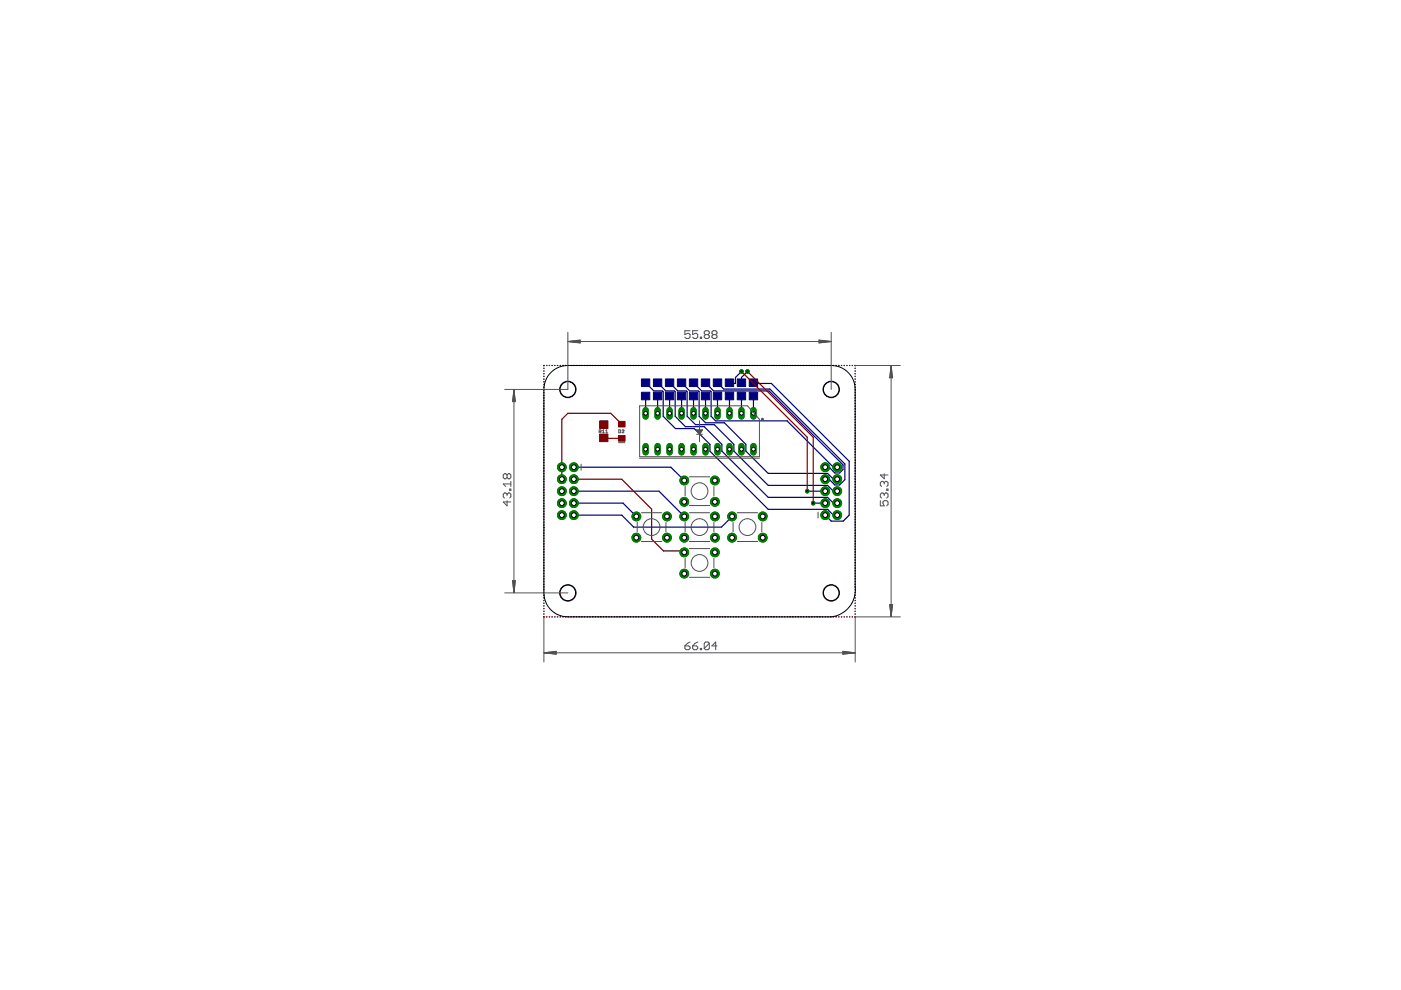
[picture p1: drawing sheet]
<svg xmlns="http://www.w3.org/2000/svg" width="297mm" height="210mm" viewBox="0 0 297 210" stroke-linecap="round" stroke-linejoin="round" font-family="sans-serif">
<g fill="#000080" stroke="#000080" stroke-width=".21">
<path d="M158.9 80.3h1.7v1.7h-1.7z"/>
<path d="M158.9 83.2h1.7v1.6h-1.7z"/>
<path d="M136 80.3h1.8v1.7h-1.8z"/>
<path d="M136 83.2h1.8v1.6h-1.8z"/>
<path d="M156.3 80.3h1.8v1.7h-1.8z"/>
<path d="M156.3 83.2h1.8v1.6h-1.8z"/>
<path d="M153.8 80.3h1.8v1.7h-1.8z"/>
<path d="M153.8 83.2h1.8v1.6h-1.8z"/>
<path d="M151.2 80.3h1.8v1.7h-1.8z"/>
<path d="M151.2 83.2h1.8v1.6h-1.8z"/>
<path d="M148.7 80.3h1.8v1.7h-1.8z"/>
<path d="M148.7 83.2h1.8v1.6h-1.8z"/>
<path d="M146.2 80.3h1.7v1.7h-1.7z"/>
<path d="M146.2 83.2h1.7v1.6h-1.7z"/>
<path d="M143.6 80.3h1.8v1.7h-1.8z"/>
<path d="M143.6 83.2h1.8v1.6h-1.8z"/>
<path d="M141.1 80.3h1.8v1.7h-1.8z"/>
<path d="M141.1 83.2h1.8v1.6h-1.8z"/>
<path d="M138.5 80.3h1.8v1.7h-1.8z"/>
<path d="M138.5 83.2h1.8v1.6h-1.8z"/>
</g>
<g fill="none" stroke="#000080" stroke-width=".25">
<path d="M115.3 78.1h.1M115.3 78.6v.1M115.3 79.2v.1M115.3 79.8h.1M115.4 77.5l-.1 .1M115.9 77.5h.1M116.5 77.5h.1M117 77.5h.1M117.6 77.5h.1M118.2 77.5h.1M118.8 77.5h.1M119.3 77.5h.1"/>
<path d="M119.9 77.5h.1M120.5 77.5h.1M121.1 77.5h.1M121.6 77.5h.1M122.2 77.5h.1M122.8 77.5h.1M123.3 77.5h.1M123.9 77.5h.1M124.5 77.5h.1M125.1 77.5h.1M125.6 77.5h.1M126.2 77.5h.1"/>
<path d="M126.8 77.5h.1M127.4 77.5h.1M127.9 77.5h.1M128.5 77.5h.1M129.1 77.5h.1M129.6 77.5h.1M130.2 77.5h.1M130.8 77.5h.1M131.4 77.5h.1M132 77.5h.1M132.5 77.5h.1M133.1 77.5h.1"/>
<path d="M133.7 77.5h.1M134.2 77.5h.1M134.8 77.5h.1M135.4 77.5h.1M136 77.5h.1M136.5 77.5h.1M137.1 77.5h.1M137.7 77.5h.1M138.3 77.5h.1M138.8 77.5h.1M139.4 77.5h.1M140 77.5h.1"/>
<path d="M140.5 77.5h.1M141.1 77.5h.1M141.7 77.5h.1M142.3 77.5h.1M142.8 77.5h.1M143.4 77.5h.1M144 77.5h.1M144.5 77.5h.1M145.1 77.5h.1M145.7 77.5h.1M146.3 77.5h.1M146.9 77.5h.1"/>
<path d="M147.4 77.5h.1M148 77.5h.1M148.6 77.5h.1M149.1 77.5h.1M149.7 77.5h.1M150.3 77.5h.1M150.9 77.5h.1M151.4 77.5h.1M152 77.5h.1M152.6 77.5h.1M153.2 77.5h.1M153.7 77.5h.1"/>
<path d="M154.3 77.5h.1M154.9 77.5h.1M155.4 77.5h.1M156 77.5h.1M156.6 77.5h.1M157.2 77.5h.1M157.2 78.8l-1.3 1.2v1.3h-1.2v-.1M157.7 77.5h.1M158.3 77.5h.1M158.5 78.8l-1.3 1.2v1.3M158.9 77.5h.1M159.5 77.5h.1"/>
<path d="M160 77.5h.1M160.6 77.5h.1M161.2 77.5h.1M161.8 77.5h.1M162.3 77.5h.1M162.9 77.5h.1M163.5 77.5h.1M164 77.5h.1M164.6 77.5h.1M165.2 77.5h.1M165.8 77.5h.1M166.3 77.5h.1"/>
<path d="M166.9 77.5h.1M167.5 77.5h.1M168.1 77.5h.1M168.6 77.5h.1M169.2 77.5h.1M169.8 77.5h.1M170.3 77.5h.1M170.9 77.5h.1M171.5 77.5h.1M172.1 77.5h.1M172.7 77.5h.1M173.2 77.5h.1"/>
<path d="M173.8 77.5h.1M174.4 77.5h.1M174.9 77.5h.1M175.5 77.5h.1M176.1 77.5h.1M176.7 77.5h.1M177.2 77.5h.1M177.8 77.5h.1M178.4 77.5h.1M179 77.5h.1M179.5 77.5h.1M180.1 77.5h.1"/>
<path d="M180.7 77.5h.1M181.3 77.5v.1M181.3 78.1h.1M181.3 78.6v.1M181.3 79.2v.1M181.3 79.8h.1M115.3 80.3v.1M115.3 80.9v.1M115.3 81.5v.1M115.3 82.1h.1M115.3 82.6v.1M115.3 83.2v.1"/>
<path d="M115.3 83.8h.1M115.3 84.3v.1M115.3 84.9v.1M115.3 85.5v.1M115.3 86.1h.1M115.3 86.6v.1M115.3 87.2v.1M115.3 87.8v.1M115.3 88.4h.1M115.3 88.9v.1M115.3 89.5v.1M115.3 90.1h.1"/>
<path d="M115.3 90.7h.1M115.3 91.2v.1M115.3 91.8v.1M115.3 92.4h.1M115.3 92.9v.1M115.3 93.5v.1M115.3 94.1h.1M115.3 94.7h.1M115.3 95.2v.1M115.3 95.8v.1M115.3 96.4h.1M115.3 96.9v.1"/>
<path d="M115.3 97.5v.1M115.3 98.1h.1M115.3 98.7h.1M115.3 99.2v.1M115.3 99.8v.1M121.7 99.1h20.5l2.9 2.8M136.9 84v3.6M136.9 81.2l1.7 1.7h1.8l.2 .1v5.3l2.6 2.6h4l3.3 3.3v1.5l12.4 12.3h12.6l1.2 1.2h.8M139.4 84v3.6M139.4 81.2l1.8 1.7h1.8l.2 .1v5.3l2.1 2.2h4l3.8 3.7v1.5l9.8 9.8h12.6l1.2 1.2h.8M142 84v3.6M142 81.2l1.7 1.7h1.8l.2 .1v5.3l1.8 1.7h3.9l4.2 4.2v1.5l7.3 7.2h12.6l1.2 1.2h.8"/>
<path d="M144.5 84v3.6M144.5 81.2l1.7 1.7h1.9l.1 .1v5.3l1.4 1.3h4l4.5 4.6v1.5l4.8 4.7h12.6l1.2 1.2h.8M147 84v3.6M147 81.2l1.8 1.7h1.8l.2 .1v5.3l.9 .9h15.2l9.8 9.9h.8M149.6 84v3.6M149.6 81.2l1.7 1.7h11.7l15.7 15.7v1l-.7 .7h-1l-1.2-1.2h-.8M152.1 84v3.6M152.1 81.2l1.3 1.3h9.8l15.9 15.9v3.3l-1.1 1.1h-1l-1.2-1.2h-.8M154.7 84v3.6M157.2 84v3.6M159.7 81.2v.1h3.9l16.4 16.5v11.4l-1.2 1.3h-2.6l-1.2-1.3M159.7 84v3.6"/>
<path d="M181.3 80.3v.1M181.3 80.9v.1M181.3 81.5v.1M181.3 82.1h.1M181.3 82.6v.1M181.3 83.2v.1M181.3 83.8h.1M181.3 84.3v.1M181.3 84.9v.1M181.3 85.5v.1M181.3 86.1h.1M181.3 86.6v.1"/>
<path d="M181.3 87.2v.1M181.3 87.8v.1M181.3 88.4h.1M181.3 88.9v.1M181.3 89.5v.1M181.3 90.1h.1M181.3 90.7h.1M181.3 91.2v.1M181.3 91.8v.1M181.3 92.4h.1M181.3 92.9v.1M181.3 93.5v.1"/>
<path d="M181.3 94.1h.1M181.3 94.7h.1M181.3 95.2v.1M181.3 95.8v.1M181.3 96.4h.1M181.3 96.9v.1M181.3 97.5v.1M181.3 98.1h.1M181.3 98.7h.1M181.3 99.2v.1M181.3 99.8v.1M115.3 100.4v.1"/>
<path d="M115.3 101h.1M115.3 101.5v.1M115.3 102.1v.1M115.3 102.7h.1M115.3 103.3h.1M115.3 103.8v.1M115.3 104.4v.1M115.3 105h.1M115.3 105.5v.1M115.3 106.1v.1M115.3 106.7h.1M115.3 107.3h.1"/>
<path d="M115.3 107.8v.1M115.3 108.4v.1M115.3 109h.1M115.3 109.5v.1M115.3 110.1v.1M115.3 110.7h.1M115.3 111.3h.1M115.3 111.8v.1M115.3 112.4v.1M115.3 113v.1M115.3 113.6h.1M115.3 114.1v.1"/>
<path d="M115.3 114.7v.1M115.3 115.3h.1M115.3 115.8v.1M115.3 116.4v.1M115.3 117v.1M115.3 117.6h.1M115.3 118.1v.1M115.3 118.7v.1M115.3 119.3h.1M115.3 119.8v.1M121.7 104.1h18l5.4 5.4M121.7 106.7h10.4l2.8 2.8"/>
<path d="M121.7 109.2h10.1l2.5 2.6h18.7l2.2-2.3M171.2 104.1h3.8M172.4 106.7h2.6M181.3 100.4v.1M181.3 101h.1M181.3 101.5v.1M181.3 102.1v.1M181.3 102.7h.1M181.3 103.3h.1M181.3 103.8v.1M181.3 104.4v.1M181.3 105h.1"/>
<path d="M181.3 105.5v.1M181.3 106.1v.1M181.3 106.7h.1M181.3 107.3h.1M181.3 107.8v.1M181.3 108.4v.1M181.3 109h.1M181.3 109.5v.1M181.3 110.1v.1M181.3 110.7h.1M181.3 111.3h.1M181.3 111.8v.1"/>
<path d="M181.3 112.4v.1M181.3 113v.1M181.3 113.6h.1M181.3 114.1v.1M181.3 114.7v.1M181.3 115.3h.1M181.3 115.8v.1M181.3 116.4v.1M181.3 117v.1M181.3 117.6h.1M181.3 118.1v.1M181.3 118.7v.1"/>
<path d="M181.3 119.3h.1M181.3 119.8v.1M115.3 120.4v.1M115.3 121v.1M115.3 121.6h.1M115.3 122.1v.1M115.3 122.7v.1M115.3 123.3h.1M115.3 123.8v.1M115.3 124.4v.1M115.3 125v.1M115.3 125.6h.1"/>
<path d="M115.3 126.2h.1M115.3 126.7v.1M115.3 127.3v.1M115.3 127.9h.1M115.3 128.4v.1M115.3 129v.1M115.3 129.6h.1M115.3 130.2h.1M115.3 130.7l.1 .1M115.9 130.8h.1M116.5 130.8h.1M117 130.8h.1"/>
<path d="M117.6 130.8h.1M118.2 130.8h.1M118.8 130.8h.1M119.3 130.8h.1M119.9 130.8h.1M120.5 130.8h.1M121.1 130.8h.1M121.6 130.8h.1M122.2 130.8h.1M122.8 130.8h.1M123.3 130.8h.1M123.9 130.8h.1"/>
<path d="M124.5 130.8h.1M125.1 130.8h.1M125.6 130.8h.1M126.2 130.8h.1M126.8 130.8h.1M127.4 130.8h.1M127.9 130.8h.1M128.5 130.8h.1M129.1 130.8h.1M129.6 130.8h.1M130.2 130.8h.1M130.8 130.8h.1"/>
<path d="M131.4 130.8h.1M132 130.8h.1M132.5 130.8h.1M133.1 130.8h.1M133.7 130.8h.1M134.2 130.8h.1M134.8 130.8h.1M135.4 130.8h.1M136 130.8h.1M136.5 130.8h.1M137.1 130.8h.1M137.7 130.8h.1"/>
<path d="M138.3 130.8h.1M138.8 130.8h.1M139.4 130.8h.1M140 130.8h.1M140.5 130.8h.1M141.1 130.8h.1M141.7 130.8h.1M142.3 130.8h.1M142.8 130.8h.1M143.4 130.8h.1M144 130.8h.1M144.5 130.8h.1"/>
<path d="M145.1 130.8h.1M145.7 130.8h.1M146.3 130.8h.1M146.9 130.8h.1M147.4 130.8h.1M148 130.8h.1M148.6 130.8h.1M149.1 130.8h.1M149.7 130.8h.1M150.3 130.8h.1M150.9 130.8h.1M151.4 130.8h.1"/>
<path d="M152 130.8h.1M152.6 130.8h.1M153.2 130.8h.1M153.7 130.8h.1M154.3 130.8h.1M154.9 130.8h.1M155.4 130.8h.1M156 130.8h.1M156.6 130.8h.1M157.2 130.8h.1M157.7 130.8h.1M158.3 130.8h.1"/>
<path d="M158.9 130.8h.1M159.5 130.8h.1M160 130.8h.1M160.6 130.8h.1M161.2 130.8h.1M161.8 130.8h.1M162.3 130.8h.1M162.9 130.8h.1M163.5 130.8h.1M164 130.8h.1M164.6 130.8h.1M165.2 130.8h.1"/>
<path d="M165.8 130.8h.1M166.3 130.8h.1M166.9 130.8h.1M167.5 130.8h.1M168.1 130.8h.1M168.6 130.8h.1M169.2 130.8h.1M169.8 130.8h.1M170.3 130.8h.1M170.9 130.8h.1M171.5 130.8h.1M172.1 130.8h.1"/>
<path d="M172.7 130.8h.1M173.2 130.8h.1M173.8 130.8h.1M174.4 130.8h.1M174.9 130.8h.1M175.5 130.8h.1M176.1 130.8h.1M176.7 130.8h.1M177.2 130.8h.1M177.8 130.8h.1M178.4 130.8h.1M179 130.8h.1"/>
<path d="M179.5 130.8h.1M180.1 130.8h.1M180.7 130.8h.1M181.3 120.4v.1M181.3 121v.1M181.3 121.6h.1M181.3 122.1v.1M181.3 122.7v.1M181.3 123.3h.1M181.3 123.8v.1M181.3 124.4v.1M181.3 125v.1"/>
<path d="M181.3 125.6h.1M181.3 126.2h.1M181.3 126.7v.1M181.3 127.3v.1M181.3 127.9h.1M181.3 128.4v.1M181.3 129v.1M181.3 129.6h.1M181.3 130.2h.1M181.3 130.7v.1"/>
</g>
<circle cx="121.7" cy="99.1" r=".93" fill="#008000" stroke="#008000" stroke-width=".21"/>
<circle cx="121.7" cy="99.1" r=".51" fill="#fff" stroke="#000" stroke-width=".21"/>
<circle cx="119.1" cy="99.1" r=".93" fill="#008000" stroke="#008000" stroke-width=".21"/>
<circle cx="119.1" cy="99.1" r=".51" fill="#fff" stroke="#000" stroke-width=".21"/>
<circle cx="121.7" cy="101.6" r=".93" fill="#008000" stroke="#008000" stroke-width=".21"/>
<circle cx="121.7" cy="101.6" r=".51" fill="#fff" stroke="#000" stroke-width=".21"/>
<circle cx="119.1" cy="101.6" r=".93" fill="#008000" stroke="#008000" stroke-width=".21"/>
<circle cx="119.1" cy="101.6" r=".51" fill="#fff" stroke="#000" stroke-width=".21"/>
<circle cx="121.7" cy="104.1" r=".93" fill="#008000" stroke="#008000" stroke-width=".21"/>
<circle cx="121.7" cy="104.1" r=".51" fill="#fff" stroke="#000" stroke-width=".21"/>
<circle cx="119.1" cy="104.1" r=".93" fill="#008000" stroke="#008000" stroke-width=".21"/>
<circle cx="119.1" cy="104.1" r=".51" fill="#fff" stroke="#000" stroke-width=".21"/>
<circle cx="121.7" cy="106.7" r=".93" fill="#008000" stroke="#008000" stroke-width=".21"/>
<circle cx="121.7" cy="106.7" r=".51" fill="#fff" stroke="#000" stroke-width=".21"/>
<circle cx="119.1" cy="106.7" r=".93" fill="#008000" stroke="#008000" stroke-width=".21"/>
<circle cx="119.1" cy="106.7" r=".51" fill="#fff" stroke="#000" stroke-width=".21"/>
<circle cx="121.7" cy="109.2" r=".93" fill="#008000" stroke="#008000" stroke-width=".21"/>
<circle cx="121.7" cy="109.2" r=".51" fill="#fff" stroke="#000" stroke-width=".21"/>
<circle cx="119.1" cy="109.2" r=".93" fill="#008000" stroke="#008000" stroke-width=".21"/>
<circle cx="119.1" cy="109.2" r=".51" fill="#fff" stroke="#000" stroke-width=".21"/>
<circle cx="145.1" cy="109.5" r=".93" fill="#008000" stroke="#008000" stroke-width=".21"/>
<circle cx="145.1" cy="109.5" r=".51" fill="#fff" stroke="#000" stroke-width=".21"/>
<circle cx="151.6" cy="109.5" r=".93" fill="#008000" stroke="#008000" stroke-width=".21"/>
<circle cx="151.6" cy="109.5" r=".51" fill="#fff" stroke="#000" stroke-width=".21"/>
<circle cx="145.1" cy="114" r=".93" fill="#008000" stroke="#008000" stroke-width=".21"/>
<circle cx="145.1" cy="114" r=".51" fill="#fff" stroke="#000" stroke-width=".21"/>
<circle cx="151.6" cy="114" r=".93" fill="#008000" stroke="#008000" stroke-width=".21"/>
<circle cx="151.6" cy="114" r=".51" fill="#fff" stroke="#000" stroke-width=".21"/>
<path d="M159.7 87v1.3" fill="none" stroke="#008000" stroke-width="1.3"/>
<circle cx="159.7" cy="87.6" r=".4" fill="#fff" stroke="#000" stroke-width=".21"/>
<path d="M157.2 87v1.3" fill="none" stroke="#008000" stroke-width="1.3"/>
<circle cx="157.2" cy="87.6" r=".4" fill="#fff" stroke="#000" stroke-width=".21"/>
<path d="M144.5 87v1.3" fill="none" stroke="#008000" stroke-width="1.3"/>
<circle cx="144.5" cy="87.6" r=".4" fill="#fff" stroke="#000" stroke-width=".21"/>
<path d="M142 87v1.3" fill="none" stroke="#008000" stroke-width="1.3"/>
<circle cx="142" cy="87.6" r=".4" fill="#fff" stroke="#000" stroke-width=".21"/>
<path d="M154.7 87v1.3" fill="none" stroke="#008000" stroke-width="1.3"/>
<circle cx="154.7" cy="87.6" r=".4" fill="#fff" stroke="#000" stroke-width=".21"/>
<path d="M152.1 87v1.3" fill="none" stroke="#008000" stroke-width="1.3"/>
<circle cx="152.1" cy="87.6" r=".4" fill="#fff" stroke="#000" stroke-width=".21"/>
<path d="M147 87v1.3" fill="none" stroke="#008000" stroke-width="1.3"/>
<circle cx="147" cy="87.6" r=".4" fill="#fff" stroke="#000" stroke-width=".21"/>
<path d="M149.6 87v1.3" fill="none" stroke="#008000" stroke-width="1.3"/>
<circle cx="149.6" cy="87.6" r=".4" fill="#fff" stroke="#000" stroke-width=".21"/>
<path d="M139.4 87v1.3" fill="none" stroke="#008000" stroke-width="1.3"/>
<circle cx="139.4" cy="87.6" r=".4" fill="#fff" stroke="#000" stroke-width=".21"/>
<path d="M136.9 87v1.3" fill="none" stroke="#008000" stroke-width="1.3"/>
<circle cx="136.9" cy="87.6" r=".4" fill="#fff" stroke="#000" stroke-width=".21"/>
<path d="M136.9 94.6v1.3" fill="none" stroke="#008000" stroke-width="1.3"/>
<circle cx="136.9" cy="95.2" r=".4" fill="#fff" stroke="#000" stroke-width=".21"/>
<path d="M139.4 94.6v1.3" fill="none" stroke="#008000" stroke-width="1.3"/>
<circle cx="139.4" cy="95.2" r=".4" fill="#fff" stroke="#000" stroke-width=".21"/>
<path d="M142 94.6v1.3" fill="none" stroke="#008000" stroke-width="1.3"/>
<circle cx="142" cy="95.2" r=".4" fill="#fff" stroke="#000" stroke-width=".21"/>
<path d="M144.5 94.6v1.3" fill="none" stroke="#008000" stroke-width="1.3"/>
<circle cx="144.5" cy="95.2" r=".4" fill="#fff" stroke="#000" stroke-width=".21"/>
<path d="M147 94.6v1.3" fill="none" stroke="#008000" stroke-width="1.3"/>
<circle cx="147" cy="95.2" r=".4" fill="#fff" stroke="#000" stroke-width=".21"/>
<path d="M149.6 94.6v1.3" fill="none" stroke="#008000" stroke-width="1.3"/>
<circle cx="149.6" cy="95.2" r=".4" fill="#fff" stroke="#000" stroke-width=".21"/>
<path d="M152.1 94.6v1.3" fill="none" stroke="#008000" stroke-width="1.3"/>
<circle cx="152.1" cy="95.2" r=".4" fill="#fff" stroke="#000" stroke-width=".21"/>
<path d="M154.7 94.6v1.3" fill="none" stroke="#008000" stroke-width="1.3"/>
<circle cx="154.7" cy="95.2" r=".4" fill="#fff" stroke="#000" stroke-width=".21"/>
<path d="M157.2 94.6v1.3" fill="none" stroke="#008000" stroke-width="1.3"/>
<circle cx="157.2" cy="95.2" r=".4" fill="#fff" stroke="#000" stroke-width=".21"/>
<path d="M159.7 94.6v1.3" fill="none" stroke="#008000" stroke-width="1.3"/>
<circle cx="159.7" cy="95.2" r=".4" fill="#fff" stroke="#000" stroke-width=".21"/>
<circle cx="145.1" cy="117.1" r=".93" fill="#008000" stroke="#008000" stroke-width=".21"/>
<circle cx="145.1" cy="117.1" r=".51" fill="#fff" stroke="#000" stroke-width=".21"/>
<circle cx="151.6" cy="117.1" r=".93" fill="#008000" stroke="#008000" stroke-width=".21"/>
<circle cx="151.6" cy="117.1" r=".51" fill="#fff" stroke="#000" stroke-width=".21"/>
<circle cx="145.1" cy="121.6" r=".93" fill="#008000" stroke="#008000" stroke-width=".21"/>
<circle cx="145.1" cy="121.6" r=".51" fill="#fff" stroke="#000" stroke-width=".21"/>
<circle cx="151.6" cy="121.6" r=".93" fill="#008000" stroke="#008000" stroke-width=".21"/>
<circle cx="151.6" cy="121.6" r=".51" fill="#fff" stroke="#000" stroke-width=".21"/>
<circle cx="175" cy="109.2" r=".93" fill="#008000" stroke="#008000" stroke-width=".21"/>
<circle cx="175" cy="109.2" r=".51" fill="#fff" stroke="#000" stroke-width=".21"/>
<circle cx="177.5" cy="109.2" r=".93" fill="#008000" stroke="#008000" stroke-width=".21"/>
<circle cx="177.5" cy="109.2" r=".51" fill="#fff" stroke="#000" stroke-width=".21"/>
<circle cx="175" cy="106.7" r=".93" fill="#008000" stroke="#008000" stroke-width=".21"/>
<circle cx="175" cy="106.7" r=".51" fill="#fff" stroke="#000" stroke-width=".21"/>
<circle cx="177.5" cy="106.7" r=".93" fill="#008000" stroke="#008000" stroke-width=".21"/>
<circle cx="177.5" cy="106.7" r=".51" fill="#fff" stroke="#000" stroke-width=".21"/>
<circle cx="175" cy="104.1" r=".93" fill="#008000" stroke="#008000" stroke-width=".21"/>
<circle cx="175" cy="104.1" r=".51" fill="#fff" stroke="#000" stroke-width=".21"/>
<circle cx="177.5" cy="104.1" r=".93" fill="#008000" stroke="#008000" stroke-width=".21"/>
<circle cx="177.5" cy="104.1" r=".51" fill="#fff" stroke="#000" stroke-width=".21"/>
<circle cx="175" cy="101.6" r=".93" fill="#008000" stroke="#008000" stroke-width=".21"/>
<circle cx="175" cy="101.6" r=".51" fill="#fff" stroke="#000" stroke-width=".21"/>
<circle cx="177.5" cy="101.6" r=".93" fill="#008000" stroke="#008000" stroke-width=".21"/>
<circle cx="177.5" cy="101.6" r=".51" fill="#fff" stroke="#000" stroke-width=".21"/>
<circle cx="175" cy="99.1" r=".93" fill="#008000" stroke="#008000" stroke-width=".21"/>
<circle cx="175" cy="99.1" r=".51" fill="#fff" stroke="#000" stroke-width=".21"/>
<circle cx="177.5" cy="99.1" r=".93" fill="#008000" stroke="#008000" stroke-width=".21"/>
<circle cx="177.5" cy="99.1" r=".51" fill="#fff" stroke="#000" stroke-width=".21"/>
<circle cx="134.9" cy="109.5" r=".93" fill="#008000" stroke="#008000" stroke-width=".21"/>
<circle cx="134.9" cy="109.5" r=".51" fill="#fff" stroke="#000" stroke-width=".21"/>
<circle cx="141.4" cy="109.5" r=".93" fill="#008000" stroke="#008000" stroke-width=".21"/>
<circle cx="141.4" cy="109.5" r=".51" fill="#fff" stroke="#000" stroke-width=".21"/>
<circle cx="134.9" cy="114" r=".93" fill="#008000" stroke="#008000" stroke-width=".21"/>
<circle cx="134.9" cy="114" r=".51" fill="#fff" stroke="#000" stroke-width=".21"/>
<circle cx="141.4" cy="114" r=".93" fill="#008000" stroke="#008000" stroke-width=".21"/>
<circle cx="141.4" cy="114" r=".51" fill="#fff" stroke="#000" stroke-width=".21"/>
<circle cx="155.2" cy="109.5" r=".93" fill="#008000" stroke="#008000" stroke-width=".21"/>
<circle cx="155.2" cy="109.5" r=".51" fill="#fff" stroke="#000" stroke-width=".21"/>
<circle cx="161.7" cy="109.5" r=".93" fill="#008000" stroke="#008000" stroke-width=".21"/>
<circle cx="161.7" cy="109.5" r=".51" fill="#fff" stroke="#000" stroke-width=".21"/>
<circle cx="155.2" cy="114" r=".93" fill="#008000" stroke="#008000" stroke-width=".21"/>
<circle cx="155.2" cy="114" r=".51" fill="#fff" stroke="#000" stroke-width=".21"/>
<circle cx="161.7" cy="114" r=".93" fill="#008000" stroke="#008000" stroke-width=".21"/>
<circle cx="161.7" cy="114" r=".51" fill="#fff" stroke="#000" stroke-width=".21"/>
<circle cx="145.1" cy="101.9" r=".93" fill="#008000" stroke="#008000" stroke-width=".21"/>
<circle cx="145.1" cy="101.9" r=".51" fill="#fff" stroke="#000" stroke-width=".21"/>
<circle cx="151.6" cy="101.9" r=".93" fill="#008000" stroke="#008000" stroke-width=".21"/>
<circle cx="151.6" cy="101.9" r=".51" fill="#fff" stroke="#000" stroke-width=".21"/>
<circle cx="145.1" cy="106.4" r=".93" fill="#008000" stroke="#008000" stroke-width=".21"/>
<circle cx="145.1" cy="106.4" r=".51" fill="#fff" stroke="#000" stroke-width=".21"/>
<circle cx="151.6" cy="106.4" r=".93" fill="#008000" stroke="#008000" stroke-width=".21"/>
<circle cx="151.6" cy="106.4" r=".51" fill="#fff" stroke="#000" stroke-width=".21"/>
<circle cx="171.2" cy="104.1" r=".38" fill="#008000" stroke="#008000" stroke-width=".21"/>
<circle cx="171.2" cy="104.1" r=".17" fill="#fff" stroke="#000" stroke-width=".21"/>
<circle cx="157.2" cy="78.8" r=".38" fill="#008000" stroke="#008000" stroke-width=".21"/>
<circle cx="157.2" cy="78.8" r=".17" fill="#fff" stroke="#000" stroke-width=".21"/>
<circle cx="172.4" cy="106.7" r=".38" fill="#008000" stroke="#008000" stroke-width=".21"/>
<circle cx="172.4" cy="106.7" r=".17" fill="#fff" stroke="#000" stroke-width=".21"/>
<circle cx="158.5" cy="78.8" r=".38" fill="#008000" stroke="#008000" stroke-width=".21"/>
<circle cx="158.5" cy="78.8" r=".17" fill="#fff" stroke="#000" stroke-width=".21"/>
<g fill="#800000" stroke="#800000" stroke-width=".21">
<path d="M131.1 89.3h1.4v1.2h-1.4z"/>
<path d="M131.1 92.4h1.4v1.1h-1.4z"/>
<path d="M127.1 89.2h1.8v1.6h-1.8z"/>
<path d="M127.1 92h1.8v1.6h-1.8z"/>
</g>
<g fill="none" stroke="#800000" stroke-width=".25">
<path d="M115.3 78.1h.1M115.3 78.6v.1M115.3 79.2v.1M115.3 79.8h.1M115.4 77.5l-.1 .1M115.9 77.5h.1M116.5 77.5h.1M117 77.5h.1M117.6 77.5h.1M118.2 77.5h.1M118.8 77.5h.1M119.3 77.5h.1"/>
<path d="M119.9 77.5h.1M120.5 77.5h.1M121.1 77.5h.1M121.6 77.5h.1M122.2 77.5h.1M122.8 77.5h.1M123.3 77.5h.1M123.9 77.5h.1M124.5 77.5h.1M125.1 77.5h.1M125.6 77.5h.1M126.2 77.5h.1"/>
<path d="M126.8 77.5h.1M127.4 77.5h.1M127.9 77.5h.1M128.5 77.5h.1M129.1 77.5h.1M129.6 77.5h.1M130.2 77.5h.1M130.8 77.5h.1M131.4 77.5h.1M132 77.5h.1M132.5 77.5h.1M133.1 77.5h.1"/>
<path d="M133.7 77.5h.1M134.2 77.5h.1M134.8 77.5h.1M135.4 77.5h.1M136 77.5h.1M136.5 77.5h.1M137.1 77.5h.1M137.7 77.5h.1M138.3 77.5h.1M138.8 77.5h.1M139.4 77.5h.1M140 77.5h.1"/>
<path d="M140.5 77.5h.1M141.1 77.5h.1M141.7 77.5h.1M142.3 77.5h.1M142.8 77.5h.1M143.4 77.5h.1M144 77.5h.1M144.5 77.5h.1M145.1 77.5h.1M145.7 77.5h.1M146.3 77.5h.1M146.9 77.5h.1"/>
<path d="M147.4 77.5h.1M148 77.5h.1M148.6 77.5h.1M149.1 77.5h.1M149.7 77.5h.1M150.3 77.5h.1M150.9 77.5h.1M151.4 77.5h.1M152 77.5h.1M152.6 77.5h.1M153.2 77.5h.1M153.7 77.5h.1"/>
<path d="M154.3 77.5h.1M154.9 77.5h.1M155.4 77.5h.1M156 77.5h.1M156.6 77.5h.1M157.2 77.5h.1M157.2 78.8l14 13.9v11.4M157.7 77.5h.1M158.3 77.5h.1M158.5 78.8l13.9 13.9v14M158.9 77.5h.1M159.5 77.5h.1"/>
<path d="M160 77.5h.1M160.6 77.5h.1M161.2 77.5h.1M161.8 77.5h.1M162.3 77.5h.1M162.9 77.5h.1M163.5 77.5h.1M164 77.5h.1M164.6 77.5h.1M165.2 77.5h.1M165.8 77.5h.1M166.3 77.5h.1"/>
<path d="M166.9 77.5h.1M167.5 77.5h.1M168.1 77.5h.1M168.6 77.5h.1M169.2 77.5h.1M169.8 77.5h.1M170.3 77.5h.1M170.9 77.5h.1M171.5 77.5h.1M172.1 77.5h.1M172.7 77.5h.1M173.2 77.5h.1"/>
<path d="M173.8 77.5h.1M174.4 77.5h.1M174.9 77.5h.1M175.5 77.5h.1M176.1 77.5h.1M176.7 77.5h.1M177.2 77.5h.1M177.8 77.5h.1M178.4 77.5h.1M179 77.5h.1M179.5 77.5h.1M180.1 77.5h.1"/>
<path d="M180.7 77.5h.1M181.3 77.5v.1M181.3 78.1h.1M181.3 78.6v.1M181.3 79.2v.1M181.3 79.8h.1M115.3 80.3v.1M115.3 80.9v.1M115.3 81.5v.1M115.3 82.1h.1M115.3 82.6v.1M115.3 83.2v.1"/>
<path d="M115.3 83.8h.1M115.3 84.3v.1M115.3 84.9v.1M115.3 85.5v.1M115.3 86.1h.1M115.3 86.6v.1M115.3 87.2v.1M115.3 87.8v.1M115.3 88.4h.1M115.3 88.9v.1M115.3 89.5v.1M115.3 90.1h.1"/>
<path d="M115.3 90.7h.1M115.3 91.2v.1M115.3 91.8v.1M115.3 92.4h.1M115.3 92.9v.1M115.3 93.5v.1M115.3 94.1h.1M115.3 94.7h.1M115.3 95.2v.1M115.3 95.8v.1M115.3 96.4h.1M115.3 96.9v.1"/>
<path d="M115.3 97.5v.1M115.3 98.1h.1M115.3 98.7h.1M115.3 99.2v.1M115.3 99.8v.1M128 92.8l3.8 .1M131.8 89.9l-2.3-2.3h-9.1l-1.3 1.3v12.7M181.3 80.3v.1M181.3 80.9v.1M181.3 81.5v.1M181.3 82.1h.1M181.3 82.6v.1"/>
<path d="M181.3 83.2v.1M181.3 83.8h.1M181.3 84.3v.1M181.3 84.9v.1M181.3 85.5v.1M181.3 86.1h.1M181.3 86.6v.1M181.3 87.2v.1M181.3 87.8v.1M181.3 88.4h.1M181.3 88.9v.1M181.3 89.5v.1"/>
<path d="M181.3 90.1h.1M181.3 90.7h.1M181.3 91.2v.1M181.3 91.8v.1M181.3 92.4h.1M181.3 92.9v.1M181.3 93.5v.1M181.3 94.1h.1M181.3 94.7h.1M181.3 95.2v.1M181.3 95.8v.1M181.3 96.4h.1"/>
<path d="M181.3 96.9v.1M181.3 97.5v.1M181.3 98.1h.1M181.3 98.7h.1M181.3 99.2v.1M181.3 99.8v.1M115.3 100.4v.1M115.3 101h.1M115.3 101.5v.1M115.3 102.1v.1M115.3 102.7h.1M115.3 103.3h.1"/>
<path d="M115.3 103.8v.1M115.3 104.4v.1M115.3 105h.1M115.3 105.5v.1M115.3 106.1v.1M115.3 106.7h.1M115.3 107.3h.1M115.3 107.8v.1M115.3 108.4v.1M115.3 109h.1M115.3 109.5v.1M115.3 110.1v.1"/>
<path d="M115.3 110.7h.1M115.3 111.3h.1M115.3 111.8v.1M115.3 112.4v.1M115.3 113v.1M115.3 113.6h.1M115.3 114.1v.1M115.3 114.7v.1M115.3 115.3h.1M115.3 115.8v.1M115.3 116.4v.1M115.3 117v.1"/>
<path d="M115.3 117.6h.1M115.3 118.1v.1M115.3 118.7v.1M115.3 119.3h.1M115.3 119.8v.1M121.7 101.6h10.1l6.4 6.3v6.4l2.5 2.5h4.1l.3 .3M181.3 100.4v.1M181.3 101h.1M181.3 101.5v.1M181.3 102.1v.1M181.3 102.7h.1M181.3 103.3h.1"/>
<path d="M181.3 103.8v.1M181.3 104.4v.1M181.3 105h.1M181.3 105.5v.1M181.3 106.1v.1M181.3 106.7h.1M181.3 107.3h.1M181.3 107.8v.1M181.3 108.4v.1M181.3 109h.1M181.3 109.5v.1M181.3 110.1v.1"/>
<path d="M181.3 110.7h.1M181.3 111.3h.1M181.3 111.8v.1M181.3 112.4v.1M181.3 113v.1M181.3 113.6h.1M181.3 114.1v.1M181.3 114.7v.1M181.3 115.3h.1M181.3 115.8v.1M181.3 116.4v.1M181.3 117v.1"/>
<path d="M181.3 117.6h.1M181.3 118.1v.1M181.3 118.7v.1M181.3 119.3h.1M181.3 119.8v.1M115.3 120.4v.1M115.3 121v.1M115.3 121.6h.1M115.3 122.1v.1M115.3 122.7v.1M115.3 123.3h.1M115.3 123.8v.1"/>
<path d="M115.3 124.4v.1M115.3 125v.1M115.3 125.6h.1M115.3 126.2h.1M115.3 126.7v.1M115.3 127.3v.1M115.3 127.9h.1M115.3 128.4v.1M115.3 129v.1M115.3 129.6h.1M115.3 130.2h.1M115.3 130.7l.1 .1"/>
<path d="M115.9 130.8h.1M116.5 130.8h.1M117 130.8h.1M117.6 130.8h.1M118.2 130.8h.1M118.8 130.8h.1M119.3 130.8h.1M119.9 130.8h.1M120.5 130.8h.1M121.1 130.8h.1M121.6 130.8h.1M122.2 130.8h.1"/>
<path d="M122.8 130.8h.1M123.3 130.8h.1M123.9 130.8h.1M124.5 130.8h.1M125.1 130.8h.1M125.6 130.8h.1M126.2 130.8h.1M126.8 130.8h.1M127.4 130.8h.1M127.9 130.8h.1M128.5 130.8h.1M129.1 130.8h.1"/>
<path d="M129.6 130.8h.1M130.2 130.8h.1M130.8 130.8h.1M131.4 130.8h.1M132 130.8h.1M132.5 130.8h.1M133.1 130.8h.1M133.7 130.8h.1M134.2 130.8h.1M134.8 130.8h.1M135.4 130.8h.1M136 130.8h.1"/>
<path d="M136.5 130.8h.1M137.1 130.8h.1M137.7 130.8h.1M138.3 130.8h.1M138.8 130.8h.1M139.4 130.8h.1M140 130.8h.1M140.5 130.8h.1M141.1 130.8h.1M141.7 130.8h.1M142.3 130.8h.1M142.8 130.8h.1"/>
<path d="M143.4 130.8h.1M144 130.8h.1M144.5 130.8h.1M145.1 130.8h.1M145.7 130.8h.1M146.3 130.8h.1M146.9 130.8h.1M147.4 130.8h.1M148 130.8h.1M148.6 130.8h.1M149.1 130.8h.1M149.7 130.8h.1"/>
<path d="M150.3 130.8h.1M150.9 130.8h.1M151.4 130.8h.1M152 130.8h.1M152.6 130.8h.1M153.2 130.8h.1M153.7 130.8h.1M154.3 130.8h.1M154.9 130.8h.1M155.4 130.8h.1M156 130.8h.1M156.6 130.8h.1"/>
<path d="M157.2 130.8h.1M157.7 130.8h.1M158.3 130.8h.1M158.9 130.8h.1M159.5 130.8h.1M160 130.8h.1M160.6 130.8h.1M161.2 130.8h.1M161.8 130.8h.1M162.3 130.8h.1M162.9 130.8h.1M163.5 130.8h.1"/>
<path d="M164 130.8h.1M164.6 130.8h.1M165.2 130.8h.1M165.8 130.8h.1M166.3 130.8h.1M166.9 130.8h.1M167.5 130.8h.1M168.1 130.8h.1M168.6 130.8h.1M169.2 130.8h.1M169.8 130.8h.1M170.3 130.8h.1"/>
<path d="M170.9 130.8h.1M171.5 130.8h.1M172.1 130.8h.1M172.7 130.8h.1M173.2 130.8h.1M173.8 130.8h.1M174.4 130.8h.1M174.9 130.8h.1M175.5 130.8h.1M176.1 130.8h.1M176.7 130.8h.1M177.2 130.8h.1"/>
<path d="M177.8 130.8h.1M178.4 130.8h.1M179 130.8h.1M179.5 130.8h.1M180.1 130.8h.1M180.7 130.8h.1M181.3 120.4v.1M181.3 121v.1M181.3 121.6h.1M181.3 122.1v.1M181.3 122.7v.1M181.3 123.3h.1"/>
<path d="M181.3 123.8v.1M181.3 124.4v.1M181.3 125v.1M181.3 125.6h.1M181.3 126.2h.1M181.3 126.7v.1M181.3 127.3v.1M181.3 127.9h.1M181.3 128.4v.1M181.3 129v.1M181.3 129.6h.1M181.3 130.2h.1"/>
<path d="M181.3 130.7v.1"/>
</g>
<circle cx="121.7" cy="99.1" r=".93" fill="#008000" stroke="#008000" stroke-width=".21"/>
<circle cx="121.7" cy="99.1" r=".51" fill="#fff" stroke="#000" stroke-width=".21"/>
<circle cx="119.1" cy="99.1" r=".93" fill="#008000" stroke="#008000" stroke-width=".21"/>
<circle cx="119.1" cy="99.1" r=".51" fill="#fff" stroke="#000" stroke-width=".21"/>
<circle cx="121.7" cy="101.6" r=".93" fill="#008000" stroke="#008000" stroke-width=".21"/>
<circle cx="121.7" cy="101.6" r=".51" fill="#fff" stroke="#000" stroke-width=".21"/>
<circle cx="119.1" cy="101.6" r=".93" fill="#008000" stroke="#008000" stroke-width=".21"/>
<circle cx="119.1" cy="101.6" r=".51" fill="#fff" stroke="#000" stroke-width=".21"/>
<circle cx="121.7" cy="104.1" r=".93" fill="#008000" stroke="#008000" stroke-width=".21"/>
<circle cx="121.7" cy="104.1" r=".51" fill="#fff" stroke="#000" stroke-width=".21"/>
<circle cx="119.1" cy="104.1" r=".93" fill="#008000" stroke="#008000" stroke-width=".21"/>
<circle cx="119.1" cy="104.1" r=".51" fill="#fff" stroke="#000" stroke-width=".21"/>
<circle cx="121.7" cy="106.7" r=".93" fill="#008000" stroke="#008000" stroke-width=".21"/>
<circle cx="121.7" cy="106.7" r=".51" fill="#fff" stroke="#000" stroke-width=".21"/>
<circle cx="119.1" cy="106.7" r=".93" fill="#008000" stroke="#008000" stroke-width=".21"/>
<circle cx="119.1" cy="106.7" r=".51" fill="#fff" stroke="#000" stroke-width=".21"/>
<circle cx="121.7" cy="109.2" r=".93" fill="#008000" stroke="#008000" stroke-width=".21"/>
<circle cx="121.7" cy="109.2" r=".51" fill="#fff" stroke="#000" stroke-width=".21"/>
<circle cx="119.1" cy="109.2" r=".93" fill="#008000" stroke="#008000" stroke-width=".21"/>
<circle cx="119.1" cy="109.2" r=".51" fill="#fff" stroke="#000" stroke-width=".21"/>
<circle cx="145.1" cy="109.5" r=".93" fill="#008000" stroke="#008000" stroke-width=".21"/>
<circle cx="145.1" cy="109.5" r=".51" fill="#fff" stroke="#000" stroke-width=".21"/>
<circle cx="151.6" cy="109.5" r=".93" fill="#008000" stroke="#008000" stroke-width=".21"/>
<circle cx="151.6" cy="109.5" r=".51" fill="#fff" stroke="#000" stroke-width=".21"/>
<circle cx="145.1" cy="114" r=".93" fill="#008000" stroke="#008000" stroke-width=".21"/>
<circle cx="145.1" cy="114" r=".51" fill="#fff" stroke="#000" stroke-width=".21"/>
<circle cx="151.6" cy="114" r=".93" fill="#008000" stroke="#008000" stroke-width=".21"/>
<circle cx="151.6" cy="114" r=".51" fill="#fff" stroke="#000" stroke-width=".21"/>
<path d="M159.7 87v1.3" fill="none" stroke="#008000" stroke-width="1.3"/>
<circle cx="159.7" cy="87.6" r=".4" fill="#fff" stroke="#000" stroke-width=".21"/>
<path d="M157.2 87v1.3" fill="none" stroke="#008000" stroke-width="1.3"/>
<circle cx="157.2" cy="87.6" r=".4" fill="#fff" stroke="#000" stroke-width=".21"/>
<path d="M144.5 87v1.3" fill="none" stroke="#008000" stroke-width="1.3"/>
<circle cx="144.5" cy="87.6" r=".4" fill="#fff" stroke="#000" stroke-width=".21"/>
<path d="M142 87v1.3" fill="none" stroke="#008000" stroke-width="1.3"/>
<circle cx="142" cy="87.6" r=".4" fill="#fff" stroke="#000" stroke-width=".21"/>
<path d="M154.7 87v1.3" fill="none" stroke="#008000" stroke-width="1.3"/>
<circle cx="154.7" cy="87.6" r=".4" fill="#fff" stroke="#000" stroke-width=".21"/>
<path d="M152.1 87v1.3" fill="none" stroke="#008000" stroke-width="1.3"/>
<circle cx="152.1" cy="87.6" r=".4" fill="#fff" stroke="#000" stroke-width=".21"/>
<path d="M147 87v1.3" fill="none" stroke="#008000" stroke-width="1.3"/>
<circle cx="147" cy="87.6" r=".4" fill="#fff" stroke="#000" stroke-width=".21"/>
<path d="M149.6 87v1.3" fill="none" stroke="#008000" stroke-width="1.3"/>
<circle cx="149.6" cy="87.6" r=".4" fill="#fff" stroke="#000" stroke-width=".21"/>
<path d="M139.4 87v1.3" fill="none" stroke="#008000" stroke-width="1.3"/>
<circle cx="139.4" cy="87.6" r=".4" fill="#fff" stroke="#000" stroke-width=".21"/>
<path d="M136.9 87v1.3" fill="none" stroke="#008000" stroke-width="1.3"/>
<circle cx="136.9" cy="87.6" r=".4" fill="#fff" stroke="#000" stroke-width=".21"/>
<path d="M136.9 94.6v1.3" fill="none" stroke="#008000" stroke-width="1.3"/>
<circle cx="136.9" cy="95.2" r=".4" fill="#fff" stroke="#000" stroke-width=".21"/>
<path d="M139.4 94.6v1.3" fill="none" stroke="#008000" stroke-width="1.3"/>
<circle cx="139.4" cy="95.2" r=".4" fill="#fff" stroke="#000" stroke-width=".21"/>
<path d="M142 94.6v1.3" fill="none" stroke="#008000" stroke-width="1.3"/>
<circle cx="142" cy="95.2" r=".4" fill="#fff" stroke="#000" stroke-width=".21"/>
<path d="M144.5 94.6v1.3" fill="none" stroke="#008000" stroke-width="1.3"/>
<circle cx="144.5" cy="95.2" r=".4" fill="#fff" stroke="#000" stroke-width=".21"/>
<path d="M147 94.6v1.3" fill="none" stroke="#008000" stroke-width="1.3"/>
<circle cx="147" cy="95.2" r=".4" fill="#fff" stroke="#000" stroke-width=".21"/>
<path d="M149.6 94.6v1.3" fill="none" stroke="#008000" stroke-width="1.3"/>
<circle cx="149.6" cy="95.2" r=".4" fill="#fff" stroke="#000" stroke-width=".21"/>
<path d="M152.1 94.6v1.3" fill="none" stroke="#008000" stroke-width="1.3"/>
<circle cx="152.1" cy="95.2" r=".4" fill="#fff" stroke="#000" stroke-width=".21"/>
<path d="M154.7 94.6v1.3" fill="none" stroke="#008000" stroke-width="1.3"/>
<circle cx="154.7" cy="95.2" r=".4" fill="#fff" stroke="#000" stroke-width=".21"/>
<path d="M157.2 94.6v1.3" fill="none" stroke="#008000" stroke-width="1.3"/>
<circle cx="157.2" cy="95.2" r=".4" fill="#fff" stroke="#000" stroke-width=".21"/>
<path d="M159.7 94.6v1.3" fill="none" stroke="#008000" stroke-width="1.3"/>
<circle cx="159.7" cy="95.2" r=".4" fill="#fff" stroke="#000" stroke-width=".21"/>
<circle cx="145.1" cy="117.1" r=".93" fill="#008000" stroke="#008000" stroke-width=".21"/>
<circle cx="145.1" cy="117.1" r=".51" fill="#fff" stroke="#000" stroke-width=".21"/>
<circle cx="151.6" cy="117.1" r=".93" fill="#008000" stroke="#008000" stroke-width=".21"/>
<circle cx="151.6" cy="117.1" r=".51" fill="#fff" stroke="#000" stroke-width=".21"/>
<circle cx="145.1" cy="121.6" r=".93" fill="#008000" stroke="#008000" stroke-width=".21"/>
<circle cx="145.1" cy="121.6" r=".51" fill="#fff" stroke="#000" stroke-width=".21"/>
<circle cx="151.6" cy="121.6" r=".93" fill="#008000" stroke="#008000" stroke-width=".21"/>
<circle cx="151.6" cy="121.6" r=".51" fill="#fff" stroke="#000" stroke-width=".21"/>
<circle cx="175" cy="109.2" r=".93" fill="#008000" stroke="#008000" stroke-width=".21"/>
<circle cx="175" cy="109.2" r=".51" fill="#fff" stroke="#000" stroke-width=".21"/>
<circle cx="177.5" cy="109.2" r=".93" fill="#008000" stroke="#008000" stroke-width=".21"/>
<circle cx="177.5" cy="109.2" r=".51" fill="#fff" stroke="#000" stroke-width=".21"/>
<circle cx="175" cy="106.7" r=".93" fill="#008000" stroke="#008000" stroke-width=".21"/>
<circle cx="175" cy="106.7" r=".51" fill="#fff" stroke="#000" stroke-width=".21"/>
<circle cx="177.5" cy="106.7" r=".93" fill="#008000" stroke="#008000" stroke-width=".21"/>
<circle cx="177.5" cy="106.7" r=".51" fill="#fff" stroke="#000" stroke-width=".21"/>
<circle cx="175" cy="104.1" r=".93" fill="#008000" stroke="#008000" stroke-width=".21"/>
<circle cx="175" cy="104.1" r=".51" fill="#fff" stroke="#000" stroke-width=".21"/>
<circle cx="177.5" cy="104.1" r=".93" fill="#008000" stroke="#008000" stroke-width=".21"/>
<circle cx="177.5" cy="104.1" r=".51" fill="#fff" stroke="#000" stroke-width=".21"/>
<circle cx="175" cy="101.6" r=".93" fill="#008000" stroke="#008000" stroke-width=".21"/>
<circle cx="175" cy="101.6" r=".51" fill="#fff" stroke="#000" stroke-width=".21"/>
<circle cx="177.5" cy="101.6" r=".93" fill="#008000" stroke="#008000" stroke-width=".21"/>
<circle cx="177.5" cy="101.6" r=".51" fill="#fff" stroke="#000" stroke-width=".21"/>
<circle cx="175" cy="99.1" r=".93" fill="#008000" stroke="#008000" stroke-width=".21"/>
<circle cx="175" cy="99.1" r=".51" fill="#fff" stroke="#000" stroke-width=".21"/>
<circle cx="177.5" cy="99.1" r=".93" fill="#008000" stroke="#008000" stroke-width=".21"/>
<circle cx="177.5" cy="99.1" r=".51" fill="#fff" stroke="#000" stroke-width=".21"/>
<circle cx="134.9" cy="109.5" r=".93" fill="#008000" stroke="#008000" stroke-width=".21"/>
<circle cx="134.9" cy="109.5" r=".51" fill="#fff" stroke="#000" stroke-width=".21"/>
<circle cx="141.4" cy="109.5" r=".93" fill="#008000" stroke="#008000" stroke-width=".21"/>
<circle cx="141.4" cy="109.5" r=".51" fill="#fff" stroke="#000" stroke-width=".21"/>
<circle cx="134.9" cy="114" r=".93" fill="#008000" stroke="#008000" stroke-width=".21"/>
<circle cx="134.9" cy="114" r=".51" fill="#fff" stroke="#000" stroke-width=".21"/>
<circle cx="141.4" cy="114" r=".93" fill="#008000" stroke="#008000" stroke-width=".21"/>
<circle cx="141.4" cy="114" r=".51" fill="#fff" stroke="#000" stroke-width=".21"/>
<circle cx="155.2" cy="109.5" r=".93" fill="#008000" stroke="#008000" stroke-width=".21"/>
<circle cx="155.2" cy="109.5" r=".51" fill="#fff" stroke="#000" stroke-width=".21"/>
<circle cx="161.7" cy="109.5" r=".93" fill="#008000" stroke="#008000" stroke-width=".21"/>
<circle cx="161.7" cy="109.5" r=".51" fill="#fff" stroke="#000" stroke-width=".21"/>
<circle cx="155.2" cy="114" r=".93" fill="#008000" stroke="#008000" stroke-width=".21"/>
<circle cx="155.2" cy="114" r=".51" fill="#fff" stroke="#000" stroke-width=".21"/>
<circle cx="161.7" cy="114" r=".93" fill="#008000" stroke="#008000" stroke-width=".21"/>
<circle cx="161.7" cy="114" r=".51" fill="#fff" stroke="#000" stroke-width=".21"/>
<circle cx="145.1" cy="101.9" r=".93" fill="#008000" stroke="#008000" stroke-width=".21"/>
<circle cx="145.1" cy="101.9" r=".51" fill="#fff" stroke="#000" stroke-width=".21"/>
<circle cx="151.6" cy="101.9" r=".93" fill="#008000" stroke="#008000" stroke-width=".21"/>
<circle cx="151.6" cy="101.9" r=".51" fill="#fff" stroke="#000" stroke-width=".21"/>
<circle cx="145.1" cy="106.4" r=".93" fill="#008000" stroke="#008000" stroke-width=".21"/>
<circle cx="145.1" cy="106.4" r=".51" fill="#fff" stroke="#000" stroke-width=".21"/>
<circle cx="151.6" cy="106.4" r=".93" fill="#008000" stroke="#008000" stroke-width=".21"/>
<circle cx="151.6" cy="106.4" r=".51" fill="#fff" stroke="#000" stroke-width=".21"/>
<circle cx="171.2" cy="104.1" r=".38" fill="#008000" stroke="#008000" stroke-width=".21"/>
<circle cx="171.2" cy="104.1" r=".17" fill="#fff" stroke="#000" stroke-width=".21"/>
<circle cx="157.2" cy="78.8" r=".38" fill="#008000" stroke="#008000" stroke-width=".21"/>
<circle cx="157.2" cy="78.8" r=".17" fill="#fff" stroke="#000" stroke-width=".21"/>
<circle cx="172.4" cy="106.7" r=".38" fill="#008000" stroke="#008000" stroke-width=".21"/>
<circle cx="172.4" cy="106.7" r=".17" fill="#fff" stroke="#000" stroke-width=".21"/>
<circle cx="158.5" cy="78.8" r=".38" fill="#008000" stroke="#008000" stroke-width=".21"/>
<circle cx="158.5" cy="78.8" r=".17" fill="#fff" stroke="#000" stroke-width=".21"/>
<g fill="none" stroke="#505050" stroke-width=".21">
<path d="M123.2 98.4v1.3M127 91.5h.3l.1-.3-.4-.1v.7M127.2 91.5l.2 .3M127.7 91.8h.4M127.7 91.3l.2-.2v.7M128.4 91.8h.4M128.4 91.3l.2-.2v.7M131.1 93.9h1.4M131.2 91.1l.4 .1-.1 .6h-.3zM131.9 91.2h.4l-.4 .6h.4M135.6 86h22.9l2.5 2.9v7.9h-25.4zM135.6 97.2h25.4"/>
<path d="M147.7 92.1h1.2M147.7 91.1h1.2l-.6 1zM147.7 91.2h1.2M147.8 91.3h1M147.8 91.4h1M147.9 91.5h.8M148 91.6h.7M148 91.7h.6M148.1 91.8h.4M148.2 91.9h.3M148.2 92h.2M148.3 89.2v4.5"/>
<path d="M135.1 110.7v2.1M136 108.7h4.3M136 114.8h4.3M141.2 110.8v2M145.3 103.1v2.1M145.3 110.7v2.1M145.3 118.3v2.1M146.2 108.7h4.3M146.2 114.8h4.3M146.2 116.3h4.3M146.2 101.1h4.3M146.2 107.2h4.3"/>
<path d="M151.4 103.1v2.1M151.4 110.8v2M151.4 118.4v2M155.4 110.7v2.1M156.3 108.7h4.3M156.3 114.8h4.3M161.5 110.8v2M173.4 108.6v1.3M146.2 122.4h4.3"/>
<circle cx="120.4" cy="82.6" r="1.76"/>
<circle cx="176.2" cy="82.6" r="1.76"/>
<circle cx="138.2" cy="111.8" r="1.78"/>
<circle cx="148.3" cy="104.1" r="1.78"/>
<circle cx="148.3" cy="111.8" r="1.78"/>
<circle cx="148.3" cy="119.4" r="1.78"/>
<circle cx="158.5" cy="111.8" r="1.78"/>
<circle cx="120.4" cy="125.7" r="1.76"/>
<circle cx="176.2" cy="125.7" r="1.76"/>
</g>
<circle cx="161.6" cy="88.9" r=".21" fill="#505050" stroke="#505050" stroke-width=".21"/>
<g fill="none" stroke="#000" stroke-width=".21">
<path d="M116.6 79.2l1.4-1.1 1.2-.5 1.2-.1h55.8a5.1 5.1 0 0 1 5.1 5.1v41.8a5.7 5.7 0 0 1-5.1 6.4h-55.8a5.1 5.1 0 0 1-5.1-5.1v-43.1l.4-1.8z"/>
<circle cx="120.4" cy="125.7" r="1.65"/>
</g>
<circle cx="120.4" cy="125.7" r="1.65" fill="#fff" stroke="#000" stroke-width=".21"/>
<circle cx="176.2" cy="125.7" r="1.65" fill="none" stroke="#000" stroke-width=".21"/>
<circle cx="176.2" cy="125.7" r="1.65" fill="#fff" stroke="#000" stroke-width=".21"/>
<circle cx="120.4" cy="82.6" r="1.65" fill="none" stroke="#000" stroke-width=".21"/>
<circle cx="120.4" cy="82.6" r="1.65" fill="#fff" stroke="#000" stroke-width=".21"/>
<circle cx="176.2" cy="82.6" r="1.65" fill="none" stroke="#000" stroke-width=".21"/>
<circle cx="176.2" cy="82.6" r="1.65" fill="#fff" stroke="#000" stroke-width=".21"/>
<g fill="none" stroke="#505050" stroke-width=".21">
<path d="M120.4 70.5v12.1h-13.4M120.5 72.4h55.7M120.5 72.4l2.5-.3v.6zM120.5 72.4l2.5 .1M120.5 72.4l2.5 .3M123 72.3l-2.5 .1M123 72.2l-2.5 .2M146.3 70.1h-1.1v.9l.6-.3h.2l.3 .3v.5l-.3 .3h-.5l-.3-.3M147.9 70.1h-1v.9l.5-.3h.3l.2 .3v.5l-.2 .3h-.6l-.2-.3M148.5 71.5h.3v.3h-.3zM149.6 71l-.3-.3v-.3l.3-.3h.5l.3 .3v.3l-.3 .3M149.6 71l-.3 .2v.3l.3 .3h.5l.3-.3v-.3l-.3-.2"/>
<path d="M149.6 71h.5M151.2 71l-.3-.3v-.3l.3-.3h.5l.3 .3v.3l-.3 .3M151.2 71l-.3 .2v.3l.3 .3h.5l.3-.3v-.3l-.3-.2M151.2 71h.5M173.7 72.1l2.5 .3-2.5 .3zM173.7 72.3l2.5 .1M173.7 72.2l2.5 .2M176.2 72.4l-2.5 .1M176.2 72.4l-2.5 .3M176.2 70.5v12.1M181.3 77.5h9.6M188.9 77.6v53.1"/>
<path d="M188.9 77.6l.4 2.5h-.7zM188.9 77.6l-.1 2.5M188.9 77.6l.2 2.5M188.9 77.6l-.2 2.5M188.9 77.6l.3 2.5M109 82.6v43M109 82.6l.3 2.6h-.7zM109 82.6l-.2 2.6M109 82.6l.1 2.6M109 82.6l-.3 2.6M109 82.6l.2 2.6M107.5 106.2v1.1l-.8-.9h1.6"/>
<path d="M107.5 100.7v.5M107.5 104.8v.3M107.5 104.8l-.3-.3h-.2l-.3 .3v.5l.3 .3M107.5 100.7l-.3-.3h-.2l-.3 .3v.5l.3 .3h.2l.3-.3M107.5 104.8l.3-.3h.3l.2 .3v.5l-.2 .3M107.5 100.7l.3-.3h.3l.2 .3v.5l-.2 .3h-.3l-.3-.3M108.1 103.7h.2v.3h-.2zM108.3 102.1v1M108.3 102.6h-1.6l.5 .5M186.6 106.2v1.1h.9l-.3-.6v-.3l.3-.2h.5l.3 .2v.6l-.3 .3M187.5 104.8l-.3-.3h-.3l-.3 .3v.5l.3 .3M187.5 104.8l.2-.3h.3l.3 .3v.5l-.3 .3"/>
<path d="M187.5 102.3l-.3-.2h-.3l-.3 .2v.6l.3 .2M187.5 102.3l.2-.2h.3l.3 .2v.6l-.3 .2M187.5 100.4v1.1l-.9-.8h1.7M187.5 102.3v.3M187.5 104.8v.3M188 103.7h.3v.3h-.3zM107 125.7h13.4M108.6 123.1h.7l-.3 2.5zM108.7 123.1l.3 2.5M108.8 123.1l.2 2.5M109.1 123.1l-.1 2.5M109.2 123.1l-.2 2.5"/>
<path d="M115.3 130.8v9.6M115.4 138.4h65.9M115.4 138.4l2.5-.3v.6zM115.4 138.4l2.5 .1M115.4 138.4l2.5 .3M117.9 138.3l-2.5 .1M117.9 138.1l-2.5 .3M145.2 136.9h.8l.3 .3v.3l-.3 .3h-.5l-.3-.3zM146.3 136.1l-.5 .3-.6 .5M146.9 136.9h.8l.2 .3v.3l-.2 .3h-.6l-.2-.3zM147.9 136.1l-.5 .3-.5 .5M148.5 137.5h.3v.3h-.3z"/>
<path d="M150.4 136.4v1.1l-.3 .3h-.5l-.3-.3M150.4 136.4l-.3-.3h-.5l-.3 .3v1.1M150.4 136.4l-1.1 1.1M152 136.9h-1.1l.8-.8v1.7M178.7 138.1l2.6 .3-2.6 .3zM178.7 138.3l2.6 .1M178.7 138.1l2.6 .3M181.3 138.4l-2.6 .1M181.3 138.4l-2.6 .3M188.6 128.2h.7l-.4 2.5zM188.7 128.2l.2 2.5M188.8 128.2l.1 2.5"/>
<path d="M189.1 128.2l-.2 2.5M189.2 128.2l-.3 2.5M190.9 130.8h-9.6v9.6"/>
</g>
</svg>
